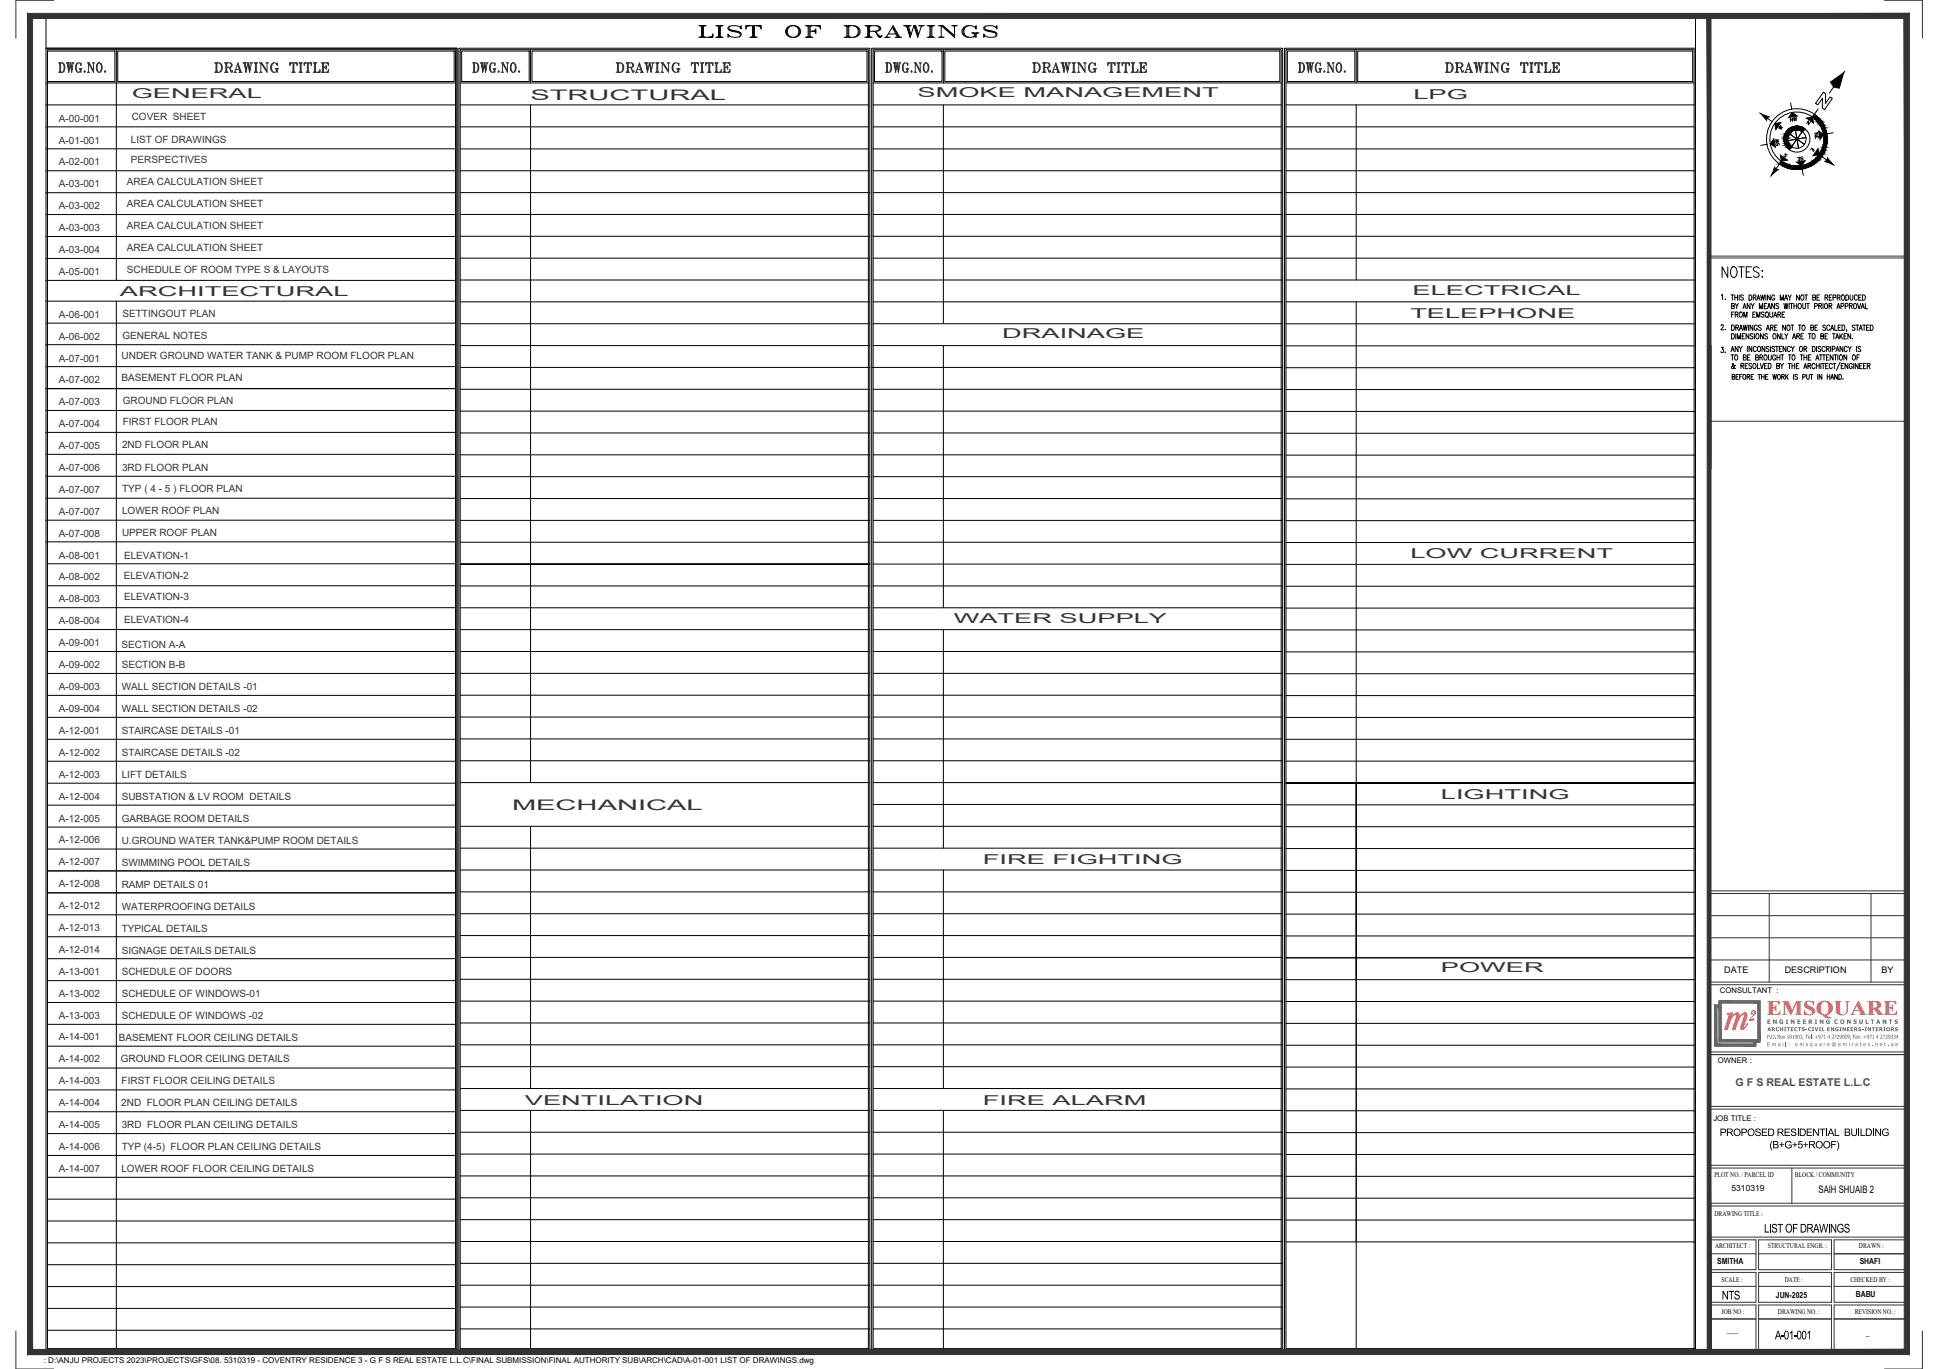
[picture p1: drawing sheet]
<svg xmlns="http://www.w3.org/2000/svg" width="841mm" height="594mm" viewBox="0 0 841 594" stroke-linecap="round" stroke-linejoin="round" font-family="sans-serif">
<defs><g id="words">
<text font-size="16.4" fill="#d8282b" x="748" y="447.1">m</text>
<text font-size="9" fill="#d8282b" x="766.6" y="440.3">EMSQUARE</text>
<text font-size="8.8" x="302.3" y="17.3">LIST OF DRAWINGS</text>
<text font-size="8.4" x="746.5" y="121.7">NOTES:</text>
<g font-size="7.5" fill="#333">
<text x="24.7" y="32.5">DWG.NO.</text>
<text x="92.4" y="32.5">DRAWING TITLE</text>
<text x="204.3" y="32.5">DWG.NO.</text>
<text x="266.3" y="32.5">DRAWING TITLE</text>
<text x="383.5" y="32.5">DWG.NO.</text>
<text x="447.3" y="32.5">DRAWING TITLE</text>
<text x="562.7" y="32.5">DWG.NO.</text>
<text x="626.5" y="32.5">DRAWING TITLE</text>
</g>
<text font-size="6.8" fill="#d8282b" x="758.7" y="443.1">2</text>
<g font-size="6.3" fill="#333">
<text x="230.2" y="43.3">STRUCTURAL</text>
<text x="222.2" y="351.4">MECHANICAL</text>
</g>
<g font-size="5.9" fill="#333">
<text x="57.2" y="42.6">GENERAL</text>
<text x="398.2" y="42.3">SMOKE MANAGEMENT</text>
<text x="613.4" y="43.1">LPG</text>
<text x="52.1" y="128.5">ARCHITECTURAL</text>
<text x="613" y="128.2">ELECTRICAL</text>
<text x="612" y="137.9">TELEPHONE</text>
<text x="434.9" y="146.7">DRAINAGE</text>
<text x="612" y="242.3">LOW CURRENT</text>
<text x="413.9" y="270.5">WATER SUPPLY</text>
<text x="625.3" y="346.9">LIGHTING</text>
<text x="426.5" y="375.1">FIRE FIGHTING</text>
<text x="625.3" y="422">POWER</text>
<text x="227.8" y="479.4">VENTILATION</text>
<text x="426.5" y="479.4">FIRE ALARM</text>
</g>
<g font-size="5.3">
<text x="745.8" y="144.3">2.</text>
<text x="745.8" y="154.2">3.</text>
<text x="765.5" y="534.9">LIST OF DRAWINGS</text>
<text x="747.2" y="563.9">NTS</text>
<text x="770.3" y="581.2">A-01-001</text>
</g>
<g font-size="4.9">
<text x="776.1" y="54">NW</text>
<text x="773.3" y="64.6" transform="rotate(-90 773.3 64.6)">SW</text>
<text x="790.6" y="61.4" transform="rotate(-90 790.6 61.4)">NE</text>
<text x="779.3" y="70.9">SE</text>
<text x="750" y="131.2" transform="rotate(-90 750 131.2)">1.</text>
</g>
<text font-size="4.6" fill="#4d4d4d" x="753.2" y="471.1">G F S REAL ESTATE L.L.C</text>
<g font-size="4.5">
<text x="746.3" y="492.9">PROPOSED RESIDENTIAL BUILDING</text>
<text x="767.9" y="498.3">(B+G+5+ROOF)</text>
<text x="789.2" y="517.7">SAIH SHUAIB 2</text>
</g>
<g font-size="4.4">
<text x="770.8" y="57.1">W</text>
<text x="773.3" y="69.5">S</text>
<text x="784.9" y="67">E</text>
</g>
<g font-size="4.3" fill="#333">
<text x="25.6" y="52.8">A-00-001</text>
<text x="57.2" y="51.9">COVER SHEET</text>
<text x="25.6" y="62.3">A-01-001</text>
<text x="56.8" y="62.2">LIST OF DRAWINGS</text>
<text x="25.6" y="71.8">A-02-001</text>
<text x="56.8" y="70.8">PERSPECTIVES</text>
<text x="25.6" y="81.3">A-03-001</text>
<text x="55.1" y="80.4">AREA CALCULATION SHEET</text>
<text x="55.1" y="90">AREA CALCULATION SHEET</text>
<text x="25.6" y="90.9">A-03-002</text>
<text x="25.6" y="100.4">A-03-003</text>
<text x="55.1" y="99.5">AREA CALCULATION SHEET</text>
<text x="25.6" y="109.9">A-03-004</text>
<text x="55.1" y="109">AREA CALCULATION SHEET</text>
<text x="25.6" y="119.4">A-05-001</text>
<text x="55.1" y="118.5">SCHEDULE OF ROOM TYPE S &amp; LAYOUTS</text>
<text x="25.6" y="137.9">A-06-001</text>
<text x="53.2" y="137.6">SETTINGOUT PLAN</text>
<text x="25.6" y="147.5">A-06-002</text>
<text x="53.2" y="147.1">GENERAL NOTES</text>
<text x="52.8" y="155.9">UNDER GROUND WATER TANK &amp; PUMP ROOM FLOOR PLAN</text>
<text x="25.6" y="157">A-07-001</text>
<text x="25.6" y="166.3">A-07-002</text>
<text x="52.8" y="165.4">BASEMENT FLOOR PLAN</text>
<text x="25.6" y="175.9">A-07-003</text>
<text x="53.2" y="175.3">GROUND FLOOR PLAN</text>
<text x="25.6" y="185.4">A-07-004</text>
<text x="53.2" y="184.5">FIRST FLOOR PLAN</text>
<text x="25.6" y="194.9">A-07-005</text>
<text x="53" y="194.4">2ND FLOOR PLAN</text>
<text x="25.6" y="204.4">A-07-006</text>
<text x="53" y="204.2">3RD FLOOR PLAN</text>
<text x="25.6" y="213.9">A-07-007</text>
<text x="53" y="213.7">TYP ( 4 - 5 ) FLOOR PLAN</text>
<text x="25.6" y="223.4">A-07-007</text>
<text x="53" y="223.2">LOWER ROOF PLAN</text>
<text x="25.6" y="233">A-07-008</text>
<text x="53" y="232.8">UPPER ROOF PLAN</text>
<text x="25.6" y="242.4">A-08-001</text>
<text x="53.8" y="242.7">ELEVATION-1</text>
<text x="25.6" y="251.9">A-08-002</text>
<text x="53.7" y="251.4">ELEVATION-2</text>
<text x="25.6" y="261.4">A-08-003</text>
<text x="53.8" y="260.6">ELEVATION-3</text>
<text x="25.6" y="270.9">A-08-004</text>
<text x="53.8" y="270.5">ELEVATION-4</text>
<text x="25.6" y="280.5">A-09-001</text>
<text x="52.8" y="281.2">SECTION A-A</text>
<text x="25.6" y="290">A-09-002</text>
<text x="52.8" y="290.1">SECTION B-B</text>
<text x="25.6" y="299.5">A-09-003</text>
<text x="52.8" y="299.6">WALL SECTION DETAILS -01</text>
<text x="25.6" y="309">A-09-004</text>
<text x="52.8" y="309.1">WALL SECTION DETAILS -02</text>
<text x="25.6" y="318.4">A-12-001</text>
<text x="52.8" y="318.6">STAIRCASE DETAILS -01</text>
<text x="25.6" y="327.9">A-12-002</text>
<text x="52.8" y="328.1">STAIRCASE DETAILS -02</text>
<text x="25.6" y="337.5">A-12-003</text>
<text x="52.8" y="337.6">LIFT DETAILS</text>
<text x="25.6" y="347">A-12-004</text>
<text x="52.8" y="347.1">SUBSTATION &amp; LV ROOM DETAILS</text>
<text x="25.6" y="356.5">A-12-005</text>
<text x="52.8" y="356.6">GARBAGE ROOM DETAILS</text>
<text x="25.6" y="366">A-12-006</text>
<text x="52.8" y="366.2">U.GROUND WATER TANK&amp;PUMP ROOM DETAILS</text>
<text x="25.6" y="375.6">A-12-007</text>
<text x="52.8" y="375.7">SWIMMING POOL DETAILS</text>
<text x="25.6" y="385.1">A-12-008</text>
<text x="52.8" y="385.2">RAMP DETAILS 01</text>
<text x="25.6" y="394.6">A-12-012</text>
<text x="52.8" y="394.7">WATERPROOFING DETAILS</text>
<text x="25.6" y="404.1">A-12-013</text>
<text x="52.8" y="404.3">TYPICAL DETAILS</text>
<text x="25.6" y="413.7">A-12-014</text>
<text x="52.8" y="413.8">SIGNAGE DETAILS DETAILS</text>
<text x="25.6" y="423.2">A-13-001</text>
<text x="52.8" y="423.3">SCHEDULE OF DOORS</text>
<text x="25.6" y="432.7">A-13-002</text>
<text x="52.8" y="432.8">SCHEDULE OF WINDOWS-01</text>
<text x="25.6" y="442.1">A-13-003</text>
<text x="52.8" y="442.3">SCHEDULE OF WINDOWS -02</text>
<text x="25.6" y="451.5">A-14-001</text>
<text x="51.5" y="451.6">BASEMENT FLOOR CEILING DETAILS</text>
<text x="25.6" y="460.9">A-14-002</text>
<text x="52.5" y="461.1">GROUND FLOOR CEILING DETAILS</text>
<text x="25.6" y="470.4">A-14-003</text>
<text x="52.8" y="470.5">FIRST FLOOR CEILING DETAILS</text>
<text x="25.6" y="479.9">A-14-004</text>
<text x="52.6" y="480.1">2ND FLOOR PLAN CEILING DETAILS</text>
<text x="25.6" y="489.4">A-14-005</text>
<text x="52.8" y="489.6">3RD FLOOR PLAN CEILING DETAILS</text>
<text x="25.6" y="498.9">A-14-006</text>
<text x="52.8" y="499">TYP (4-5) FLOOR PLAN CEILING DETAILS</text>
<text x="25.6" y="508.4">A-14-007</text>
<text x="52.7" y="508.5">LOWER ROOF FLOOR CEILING DETAILS</text>
</g>
<g font-size="3.9">
<text x="748.3" y="422.3">DATE</text>
<text x="774.5" y="422.3">DESCRIPTION</text>
<text x="816.6" y="422.3">BY</text>
</g>
<text font-size="3.7" x="751.4" y="516.9">5310319</text>
<g font-size="3.6">
<text x="745.2" y="548.5">SMITHA</text>
<text x="807" y="548.4">SHAFI</text>
<text x="770.7" y="563.2">JUN-2025</text>
<text x="805.3" y="562.9">BABU</text>
<text x="749.4" y="578.4">___</text>
</g>
<text font-size="3.5" x="19" y="591.3">: D:\ANJU PROJECTS 2023\PROJECTS\GFS\08. 5310319 - COVENTRY RESIDENCE 3 - G F S REAL ESTATE L.L.C\FINAL SUBMISSION\FINAL AUTHORITY SUB\ARCH\CAD\A-01-001 LIST OF DRAWINGS.dwg</text>
<g font-size="3.4">
<text x="746.3" y="431">CONSULTANT :</text>
<text x="745.5" y="461.4">OWNER :</text>
<text x="743.6" y="486.3">JOB TITLE :</text>
</g>
<g font-size="3.1">
<text x="744" y="510.6">PLOT NO. / PARCEL ID</text>
<text x="779" y="510.6">BLOCK / COMMUNITY</text>
<text x="744" y="527.7">DRAWING TITLE :</text>
<text x="744.2" y="541.8">ARCHITECT :</text>
<text x="767.2" y="541.8">STRUCTURAL ENGR. :</text>
<text x="806.7" y="541.8">DRAWN :</text>
<text x="747.1" y="556.4">SCALE :</text>
<text x="774.6" y="556.4">DATE :</text>
<text x="803" y="556.4">CHECKED BY :</text>
<text x="747" y="570.3">JOB NO :</text>
<text x="771.6" y="570.3">DRAWING NO. :</text>
<text x="804.9" y="570.3">REVISION NO. :</text>
<text x="809.7" y="580.7">--</text>
</g>
<text font-size="2.6" fill="#676662" x="766.8" y="444.3">E N G I N E E R I N G C O N S U L T A N T S</text>
<g font-size="2.3" fill="#676662">
<text x="767" y="447.5">ARCHITECTS-CIVIL ENGINEERS-INTERIORS</text>
<text x="766.8" y="454">Email: emsquare@emirates.net.ae</text>
<text x="767" y="450.7">.4l309</text>
</g>
</g></defs>
<!-- layer: LINE -->
<g fill="none" stroke="#000" stroke-width=".43">
<path d="M20 7.5v13.4h178.3v564.9M735.8 7.5v13.4M20 20.9h178.3v564.9h-178.3zM20 36h177.7M50.5 21.6v14.4M199.1 20.9h178.4v564.9h-178.4zM199.7 36h177.1M230.2 21.6v14.4M378.3 20.9h178.3v564.9h-178.3zM378.9 36h177.1M409.4 21.6v14.4M557.4 20.9h178.4v564.9h-178.4z"/>
<path d="M558.1 36h177.1M588.5 21.6v14.4M20 45.5h177.7M199.7 45.5h177.1M378.9 45.5h177.1M558.1 45.5h177.1M20 130.7h177.7M20 121.7h177.7M558.1 121.5h177.7M558.1 131h177.7M378.9 140.5h177.7M378.9 150h177.7"/>
<path d="M558.1 140.5h177.1M558.1 235.4h177.7M558.1 244.9h177.7M378.9 263.8h177.7M378.9 273.2h177.7M199.7 339.6h177.8M558.1 339.8h177.7M199.7 358.6h177.8M558.1 349.3h177.7M378.9 368.1h177.7M378.9 377.5h177.7M558.1 415.6h177.7"/>
<path d="M558.1 425.1h177.7M199.7 472.4h177.8M378.9 472.4h177.7M199.7 481.9h177.8M378.9 481.9h177.7"/>
</g>
<!-- layer: TEXT -->
<g fill="none" stroke="#000" stroke-width=".43">
<path d="M50.5 36v85.7M20 55h177.7M199.7 55h177.1M230.2 45.5v294.1M378.9 55h177.1M409.4 45.5v95M558.1 55h177.1M588.5 45.5v76M20 64.6h177.7M20 74.1h177.7M199.7 74.1h177.8M199.7 64.6h177.1"/>
<path d="M378.9 74.1h177.7M378.9 64.6h177.1M558.1 74.1h177.7M558.1 64.6h177.1M20 83.6h177.7M20 93.1h177.7M199.7 83.6h177.8M199.7 93.1h177.8M378.9 83.6h177.7M378.9 93.1h177.7M558.1 83.6h177.7M558.1 93.1h177.7"/>
<path d="M20 102.6h177.7M20 112.2h177.7M199.7 102.5h177.8M199.7 112h177.8M378.9 102.5h177.7M378.9 112h177.7M558.1 102.5h177.7M558.1 112h177.7M50.5 130.7v454.5M199.7 121.5h177.8M199.7 131h177.8M378.9 121.5h177.7"/>
<path d="M378.9 131h177.7M588.5 131v454.2M20 149.6h177.7M20 159.1h177.7M20 140.2h177.7M199.7 140.5h177.8M199.7 150h177.8M199.7 159.4h177.8M378.3 159.4h178.3M409.4 150v113.8M558.1 150.1h177.1M558.1 159.6h177.7"/>
<path d="M20 168.6h177.7M20 178.1h177.7M199.7 168.9h177.8M199.7 178.4h177.8M378.9 168.9h177.7M378.9 178.4h177.7M558.1 169.1h177.7M558.1 178.5h177.7M20 187.6h177.7M20 197.2h177.7M199.7 187.9h177.8M199.7 197.4h177.8"/>
<path d="M378.9 187.9h177.7M378.9 197.4h177.7M558.1 188h177.7M558.1 197.5h177.7M20 206.7h177.7M20 216.2h177.7M199.7 216.3h177.8M199.7 206.9h177.8M378.9 216.3h177.7M378.9 206.9h177.7M558.1 207h177.7M558.1 216.5h177.7"/>
<path d="M20 225.7h177.7M20 235.1h177.7M199.7 225.8h177.8M199.7 235.3h177.8M378.9 225.8h177.7M378.9 235.3h177.7M558.1 225.9h177.7M20.6 244.7h177.1M20.6 254.2h177.1M199.7 254.3h177.8M377.5 244.8h-177.8h177.8M378.9 254.3h177.7"/>
<path d="M378.9 244.8h177.7M558.1 254.4h177.7M20.6 263.7h177.1M20.6 273.2h177.1M199.7 263.8h177.8M199.7 273.2h177.8M409.4 273.2v94.9M558.1 263.9h177.7M558.1 273.4h177.7M20.6 282.7h177.1M20.6 292.2h177.1M199.7 282.7h177.8"/>
<path d="M199.7 292.2h177.8M378.9 282.7h177.7M378.9 292.2h177.7M558.1 282.9h177.7M558.1 292.4h177.7M20.6 301.8h177.1M20.6 311.3h177.1M199.7 301.7h177.8M199.7 311.2h177.8M378.9 301.7h177.7M378.9 311.2h177.7M558.1 311.3h177.7"/>
<path d="M558.1 301.9h177.7M20.6 320.8h177.1M20.6 330.3h177.1M20.6 339.9h177.1M199.7 320.6h177.8M199.7 330.1h177.8M378.9 320.6h177.7M378.9 330.1h177.7M378.9 339.6h177.7M558.1 320.8h177.7M558.1 330.3h177.7M735.8 339.8h-177.7h177.7"/>
<path d="M20.6 349.4h177.1M20.6 358.9h177.1M230.2 358.6v113.8M378.9 358.6h177.7M378.9 349.1h177.7M558.1 358.7h177.7M20.6 377.9h177.1v9.5h-177.1zM20.6 368.4h177.1M20.6 377.9h177.1M199.7 368.1h177.8M199.7 377.5h177.8M409.4 377.5v94.9"/>
<path d="M558.1 368.2h177.7M558.1 377.7h177.7M20.6 387.4h177.1M20.6 397h177.1M199.7 396.5h177.8M199.7 387h177.8M378.9 396.5h177.7M378.9 387h177.7M558.1 387.2h177.7M558.1 396.7h177.7M20.6 406.5h177.1M20.6 416h177.1"/>
<path d="M199.7 406h177.8M199.7 415.5h177.8M378.9 406h177.7M378.9 415.5h177.7M558.1 406.2h177.7M558.1 415.6h177.7M20.6 425.5h177.1M20.6 435h177.1M199.7 425h177.8M199.7 434.4h177.8M378.9 425h177.7M378.9 434.4h177.7"/>
<path d="M558.1 434.6h177.7M20.6 444.5h177.1M20.6 454h177.1M199.7 443.9h177.8M199.7 453.4h177.8M378.9 443.9h177.7M378.9 453.4h177.7M558.1 444.1h177.7M558.1 453.6h177.7M20.6 463.5h177.1M20.6 473h177.1M199.7 462.9h177.8"/>
<path d="M378.9 462.9h177.7M558.1 463.1h177.7M558.1 472.5h177.7M20.6 482.4h177.1M20.6 491.9h177.1M199.7 491.3h177.8M230.2 481.9v103.3M378.9 491.3h177.7M409.4 481.9v103.3M558.1 482h177.7M558.1 491.5h177.7M20.6 501.4h177.1"/>
<path d="M20.6 510.9h177.1M199.7 500.8h177.8M199.7 510.3h177.8M199.7 519.8h177.8M378.9 500.8h177.7M378.9 510.3h177.7M378.9 519.8h177.7M558.1 501h177.7M558.1 510.5h177.7M558.1 520h177.7M20.6 520.4h177.1M20.6 539.3h177.1"/>
<path d="M20.6 529.9h177.1M199.7 529.3h177.8M199.7 538.7h177.8M378.9 529.3h177.7M378.9 538.7h177.7M558.1 538.9h177.7M558.1 529.4h177.7M20.6 558.3h177.1M20.6 548.8h177.1M199.7 548.2h177.8M199.7 557.7h177.8M378.9 548.2h177.7"/>
<path d="M378.9 557.7h177.7M20.6 567.8h177.1M20.6 577.3h177.1M199.7 567.2h177.8M199.7 576.7h177.8M378.9 567.2h177.7M378.9 576.7h177.7"/>
</g>
<!-- layer: HAT -->
<path d="M20.6 22.2h29.3v13.2h-29.3zM20.6 21.6h177.1v563.6h-177.1zM51.1 22.2h146v13.2h-146zM199.7 21.6h177.1v563.6h-177.1zM200.3 22.2h29.3v13.2h-29.3zM230.9 22.2h145.3v13.2h-145.3zM378.9 21.6h177.1v563.6h-177.1zM379.5 22.2h29.3v13.2h-29.3zM410 22.2h145.4v13.2h-145.4zM558.1 21.6h177.1v563.6h-177.1zM558.7 22.2h29.3v13.2h-29.3zM589.2 22.2h145.4v13.2h-145.4z" fill="none" stroke="#000" stroke-width=".43"/>
<!-- layer: TITLE SHEET-1|TEXT -->
<g fill="none" stroke="#000" stroke-width=".43">
<path d="M751.2 128h1.2M751.4 132.8l1.1-.2v-.7l-1.1-.2v2.3l1.1-.3 .2-.5-.5-.4M751.4 136.5h.7M751.8 128v2.3M752.5 135.4h-1.1v2.3M752.8 128v2.3M752.8 129.1h1.2M753 136.5l1-.1v-.9l-1-.1v2.3M753 131.7l.7 1.1v1.2M753.6 136.5l.6 1.2M754 128v2.3M754.4 131.7l-.7 1.1"/>
<path d="M754.7 128v2.3M755.1 135.5l.2-.1a1.17 1.17 0 0 1 .9 1.1 1.17 1.17 0 0 1-.9 1.2 1.58 1.58 0 0 1-.2-2.2zM756.4 134l.7-2.3 .7 2.3M756.6 128.3l-.5-.3-.8 .3 .2 .5 .9 .5a.63 .63 0 0 1-.1 1 .63 .63 0 0 1-1-.4M756.7 133.2h.8M756.7 137.7v-2.3l.8 2.3 .6-2.3v2.3M759 128a1.15 1.15 0 0 1 1.2 1.1 1.15 1.15 0 0 1-1.2 1.2zM759.4 131.7v2.3l-1.2-2.3v2.3M759.9 131.7l.7 1.1v1.2M760.7 136.5h.7M760.8 129.1l1.1-.1v-.9l-1.1-.1v2.3M761.3 131.7l-.7 1.1"/>
<path d="M761.4 129.1l.7 1.2M761.8 135.4h-1.1v2.3h1.1M762.3 137.7v-2.3l.7 2.3 .7-2.3v2.3M762.4 130.3l.7-2.3 .7 2.3M762.7 129.5h.8M763.5 134v-2.3l.7 2.3 .7-2.3v2.3M764.1 128l.4 2.3 .4-2.3 .5 2.3 .4-2.3M765.5 135.7l-.4-.3-.8 .3 .2 .5 .9 .5a.64 .64 0 0 1-.1 1 .64 .64 0 0 1-1-.4M765.6 132.8h.7M766.3 128v2.3M766.4 135.5l.2-.1a1.17 1.17 0 0 1 .9 1.1 1.17 1.17 0 0 1-.9 1.2 1.58 1.58 0 0 1-.2-2.2zM766.8 131.7h-1.2v2.3h1.2"/>
<path d="M766.9 137.2l.5 .7M767 134l.7-2.3 .7 2.3M767.3 133.2h.8M768 135.4v1.6l.6 .7 .6-.4 .1-1.9M768.2 128v2.3l-1.2-2.3v2.3M769.7 137.7l.7-2.3 .7 2.3M770 136.9h.8M770.1 131.7v2.3l-1.3-2.3v2.3M770.2 128.5a.67 .67 0 0 0-.9-.5 .67 .67 0 0 0-.5 .8v.6a.69 .69 0 0 0 .7 .9 .69 .69 0 0 0 .7-.9h-.5M771.6 136.5l1-.1v-.9l-1-.1v2.3M771.9 132l-.4-.3-.8 .3 .1 .6 1.1 .7-.4 .7-.8-.3M772.1 136.5l.6 1.2"/>
<path d="M772.6 130.3v-2.3l.7 2.3 .7-2.3v2.3M773.4 136.5h.7M774.1 131.7l.5 2.3 .4-2.3 .4 2.3 .5-2.3M774.4 130.3l.7-2.3 .7 2.3M774.5 135.4h-1.1v2.3h1.1M774.7 129.5h.8M776 128l.7 1.1v1.2M776.4 131.7v2.3M776.8 131.7h1.3M777.4 128l-.7 1.1M777.4 131.7v2.3M778.5 132.8h1.2"/>
<path d="M778.5 131.7v2.3M779.7 131.7v2.3M780.7 131.8l.2-.1a1.11 1.11 0 0 1 .9 1.2 1.11 1.11 0 0 1-1.1 1l-.4-.8zM780.9 128v2.3l-1.3-2.3v2.3M781.8 128.1l.2-.1a1.17 1.17 0 0 1 .9 1.1 1.17 1.17 0 0 1-.9 1.2 1.58 1.58 0 0 1-.2-2.2zM782.3 131.7v1.6l.6 .7 .5-.3 .1-2M783.2 128h1.2M783.8 128v2.3M784 131.7h1.2M784.6 131.7v2.3M786.7 129.1l1-.1v-.9l-1-.1v2.3l1.1-.2 .1-.6-.4-.4M787.5 132.9l1-.1 .1-.9-1.1-.2v2.3"/>
<path d="M788.5 129.1h.7M789.3 132.8l1-.2 .1-.7-1.1-.2v2.3M789.6 128h-1.1v2.3h1.1M789.9 132.8l.6 1.2M791.1 131.7v2.3M792 129.1l1-.1v-.9l-1-.1v2.3M792.1 131.8l.2-.1a1.11 1.11 0 0 1 .9 1.1 1.11 1.11 0 0 1-1.1 1.1l-.4-.8zM792.6 129.1l.6 1.2M793.7 132.8l1.2-.2v-.7l-1.2-.2v2.3M793.8 129.1h.7M794.3 132.8l.7 1.2M795 128h-1.2v2.3h1.2"/>
<path d="M795.5 129.2l1-.1v-1l-1-.1v2.3M797.1 134l.7-2.3 .7 2.3M797.3 129.1l1.1-.1v-.9l-1.1-.1v2.3M797.4 133.2h.9M797.9 129.1l.6 1.2M798.9 132.9l1.1-.1 .1-.9-1.2-.2v2.3M799.4 128.1l.2-.1a1.18 1.18 0 0 1 .9 1.1 1.18 1.18 0 0 1-.9 1.2 1.53 1.53 0 0 1-.2-2.2zM800.8 132.9l1-.1 .1-.9-1.1-.2v2.3M801 128a1.15 1.15 0 0 1 1.3 1.1 1.15 1.15 0 0 1-1.3 1.2zM802.6 132.8l1-.2 .1-.7-1.1-.2v2.3M802.9 128v1.6l.5 .7 .6-.4 .1-1.9M803.2 132.8l.6 1.2"/>
<path d="M804.7 131.8l.2-.1a1.11 1.11 0 0 1 .9 1.2 1.11 1.11 0 0 1-1.1 1l-.3-.8zM806 128.5a.67 .67 0 0 0-.8-.5 .67 .67 0 0 0-.5 .8v.6a.68 .68 0 0 0 .5 .9 .68 .68 0 0 0 .8-.6M806.1 131.7l.7 2.3 .7-2.3M806.6 129.1h.7M807.7 134l.6-2.3 .8 2.3M807.7 128h-1.1v2.3h1.1M807.9 133.2h.9M808.3 128a1.15 1.15 0 0 1 1.2 1.1 1.15 1.15 0 0 1-1.2 1.2zM809.5 131.7v2.3h1M751.2 152.6l.7-2.3 .6 2.3M751.2 154h1.2M751.4 144.8a1.15 1.15 0 0 1 1.3 1.1 1.15 1.15 0 0 1-1.3 1.2z"/>
<path d="M751.4 141.1a1.15 1.15 0 0 1 1.3 1.1 1.15 1.15 0 0 1-1.3 1.2zM751.4 151.8h.9M751.8 154v2.3M753.1 158.7l-.2-.2a1.27 1.27 0 0 1-1.4 1.4l-.1-.8 .9-.8-.3-.6-.2 .3 .2 .9 .7 1 .4-.1M753.1 154.1l.2-.1a1.11 1.11 0 0 1 .9 1.2 1.11 1.11 0 0 1-1.1 1l-.3-.8zM753.3 142.2l1-.2v-.8l-1-.1v2.3M753.3 144.8v2.3M753.9 142.2l.6 1.2M753.9 147.1v-2.3l.8 2.3 .6-2.3v2.3M754.2 150.3v2.3l-1.2-2.3v2.3M754.7 150.3l.6 1.1v1.2M754.8 143.4l.7-2.3 .7 2.3"/>
<path d="M755.1 142.6h.9M755.5 158.8l1.1-.1v-.9l-1.1-.1v2.3M756.1 145.9h.6M756.1 150.3l-.8 1.1M756.1 158.8l.6 1.2M756.5 141.1l.4 2.3 .5-2.3 .4 2.3 .4-2.3M756.6 155.1l1-.1v-.9l-1-.1v2.3l1-.1 .2-.7-.4-.4M757.2 144.8h-1.1v2.3h1.1M757.4 158.8h.6M758.3 150.3v2.3M758.4 155.1h.7M758.5 157.7h-1.1v2.3h1.1"/>
<path d="M758.7 141.1v2.3M758.9 144.8v2.3l-1.2-2.3v2.3M759.5 154h-1.1v2.3h1.1M760.1 158l-.4-.3-.8 .3 .2 .6 .9 .4a.61 .61 0 0 1-.2 1 .61 .61 0 0 1-.9-.3M760.2 150.3v2.3l-1.2-2.3v2.3M760.7 141.1v2.3l-1.3-2.3v2.3M760.8 145.1l-.5-.3-.8 .3 .2 .5 .9 .5a.63 .63 0 0 1-.2 1 .63 .63 0 0 1-.9-.4M761 157.8l.2-.1a1.17 1.17 0 0 1 .9 1.1 1.17 1.17 0 0 1-.9 1.2 1.58 1.58 0 0 1-.2-2.2zM761.4 144.8v2.3M761.9 155.1l1-.1v-.9l-1-.1v2.3l1-.1 .2-.7-.4-.4M762.2 150.8a.68 .68 0 0 0-.9-.5 .68 .68 0 0 0-.5 .9v.5a.68 .68 0 0 0 .5 .9 .68 .68 0 0 0 .9-.6M762.3 144.9l.2-.1a1.18 1.18 0 0 1 .9 1.1 1.18 1.18 0 0 1-.9 1.2 1.49 1.49 0 0 1-.2-2.2z"/>
<path d="M762.6 141.6a.68 .68 0 0 0-.9-.5 .68 .68 0 0 0-.4 .9v.5a.68 .68 0 0 0 .6 .9 .68 .68 0 0 0 .7-.9h-.4M762.7 157.7v2.3h1M763 150.4l.2-.1a1.17 1.17 0 0 1 .9 1.1 1.17 1.17 0 0 1-.9 1.2 1.54 1.54 0 0 1-.2-2.2zM763.7 155.1l1-.1v-.9l-1-.1v2.3M763.9 157.7l.7 2.3 .7-2.3M764.3 141.4l-.4-.3-.8 .3 .2 .6 1 .7-.4 .7-.8-.3M764.3 155.1l.6 1.2M765.2 144.8v2.3l-1.2-2.3v2.3M765.7 158.8h.7M765.8 154.1l.2-.1a1.11 1.11 0 0 1 .9 1.2 1.11 1.11 0 0 1-1.1 1l-.3-.8zM765.9 150.3v2.3l-1.2-2.3v2.3M766.5 143.4l.7-2.3 .7 2.3"/>
<path d="M766.8 142.6h.8M766.9 157.7h-1.2v2.3h1.2M767 145.1l-.4-.3-.8 .3 .2 .5 .9 .5a.63 .63 0 0 1-.2 1 .63 .63 0 0 1-.9-.4M767.4 157.7a1.15 1.15 0 0 1 1.2 1.1 1.15 1.15 0 0 1-1.2 1.2zM767.4 154v1.6l.6 .7 .6-.3 .1-2M767.7 150.6l-.4-.3-.8 .3 .1 .6 .9 .4a.63 .63 0 0 1-.1 1 .63 .63 0 0 1-.9-.4M768.3 142.2l1.1-.2v-.8l-1.1-.1v2.3M768.3 150.3v2.3M768.9 142.2l.6 1.2M769.7 144.9l.2-.1a1.18 1.18 0 0 1 .9 1.1 1.18 1.18 0 0 1-.9 1.2 1.53 1.53 0 0 1-.2-2.2zM770.2 150.6l-.5-.3-.8 .3 .2 .6 .9 .4a.63 .63 0 0 1-.2 1 .63 .63 0 0 1-.9-.4M770.2 142.2h.6"/>
<path d="M770.5 150.3h1.2M770.6 154.5a.68 .68 0 0 0-.9-.5 .68 .68 0 0 0-.4 .9v.5a.68 .68 0 0 0 .6 .9 .68 .68 0 0 0 .7-.9h-.4M771 158.8l1.1-.1v-.9l-1.1-.1v2.3l1.1-.2 .1-.6-.4-.4M771.1 150.3v2.3M771.2 155.1h1.2M771.2 154v2.3M771.3 141.1h-1.1v2.3h1.1M772.1 151.4h.7M772.4 154v2.3M772.6 144.8v2.3l-1.3-2.3v2.3M772.6 157.7l.7 1.1v1.2M772.8 154h1.3"/>
<path d="M773.3 144.8v2.3h1M773.3 150.3h-1.2v2.3h1.2M773.5 154v2.3M774 157.7l-.7 1.1M774.5 144.8l.7 1.1v1.2M774.9 141.1v2.3l-1.3-2.3v2.3M775 150.3v2.3l-1.2-2.3v2.3M775.8 141.2l.2-.1a1.11 1.11 0 0 1 .9 1.1 1.11 1.11 0 0 1-1.1 1.1l-.4-.8zM775.9 144.8l-.7 1.1M776 157.7h1.2M776.1 154h1.2M776.6 157.7v2.3"/>
<path d="M776.7 154v2.3M776.9 150.8a.68 .68 0 0 0-.8-.5 .68 .68 0 0 0-.5 .9v.5a.68 .68 0 0 0 .5 .9 .68 .68 0 0 0 .8-.6M777.2 141.1h1.2M777.3 150.3l.7 1.1v1.2M777.6 158.8h1.2M777.6 157.7v2.3M777.8 141.1v2.3M777.9 147.1l.7-2.3 .7 2.3M778 154.1l.2-.1a1.11 1.11 0 0 1 .9 1.2 1.11 1.11 0 0 1-1.1 1l-.4-.8zM778.2 146.3h.8M778.7 150.3l-.7 1.1M778.8 157.7v2.3"/>
<path d="M779.6 158.8h.6M779.7 145.9l1.1-.1v-.9l-1.1-.1v2.3M780.3 145.9l.7 1.2M780.4 141.1h1.2M780.7 157.7h-1.1v2.3h1.1M781 141.1v2.3M781.2 150.4l.2-.1a1.18 1.18 0 0 1 .8 1.1 1.18 1.18 0 0 1-.8 1.2 1.54 1.54 0 0 1-.2-2.2zM781.2 154h1.2M781.5 145.9h.7M781.8 154v2.3M782.1 141.4l.4-.3a1.11 1.11 0 0 1 .9 1.1 1.11 1.11 0 0 1-1.1 1.1l-.3-.8zM782.7 144.8h-1.2v2.3h1.2"/>
<path d="M782.8 160l.6-2.3 .8 2.3M782.9 151.4l1-.1 .1-.8-1.1-.2v2.3M782.9 155.1h1.2M782.9 154v2.3M783 159.2h.9M783.4 151.4l.7 1.2M784.1 154v2.3M784.6 158.8l1.1-.1v-.9l-1.1-.1v2.3M784.8 144.8h1.2M784.8 155.1h.7M785.2 158.8l.6 1.2M785.4 144.8v2.3"/>
<path d="M785.8 142.2l1-.2v-.8l-1-.1v2.3l1.1-.3 .1-.5-.4-.4M785.9 154h-1.1v2.3h1.1M786.5 150.3a1.15 1.15 0 0 1 1.3 1.1 1.15 1.15 0 0 1-1.3 1.2zM786.7 144.9l.1-.1a1.17 1.17 0 0 1 1 1.1 1.17 1.17 0 0 1-1 1.2 1.58 1.58 0 0 1-.1-2.2zM787.6 158.3a.67 .67 0 0 0-.8-.6 .67 .67 0 0 0-.5 .9v.5a.68 .68 0 0 0 .5 .9 .68 .68 0 0 0 .8-.6M787.6 142.2h.7M788 156.3l.7-2.3 .7 2.3M788.2 158.8h1.3M788.2 157.7v2.3M788.2 155.5h.9M788.3 150.3v2.3M788.8 141.1h-1.2v2.3h1.2"/>
<path d="M789.5 157.7v2.3M789.5 154h1.3M790.2 145.9l1-.1v-.9l-1-.1v2.3l1.1-.2 .1-.6-.5-.4M790.2 150.6l-.5-.3-.7 .3 .1 .6 .9 .4a.61 .61 0 0 1-.1 1 .61 .61 0 0 1-.9-.4M790.2 154v2.3M790.2 157.7v2.3M790.6 157.7h1.2M790.9 154h1.3M791.2 157.7v2.3M791.5 154v2.3M792 150.8a.68 .68 0 0 0-.8-.5 .68 .68 0 0 0-.5 .9v.5a.68 .68 0 0 0 .5 .9 .68 .68 0 0 0 .8-.6M792 145.9h.7"/>
<path d="M792.3 141.4l-.5-.3-.8 .3 .2 .6 1.1 .7-.5 .7-.8-.3M792.3 158.8h.6M792.6 151.4l1.1-.1v-.8l-1.1-.2v2.3M792.6 155.1h.7M793.1 144.8h-1.1v2.3h1.1M793.2 151.4l.6 1.2M793.4 157.7h-1.1v2.3h1.1M793.7 154h-1.1v2.3h1.1M794.1 141.6a.68 .68 0 0 0-.9-.5 .68 .68 0 0 0-.4 .9v.5a.67 .67 0 0 0 .5 .8 .67 .67 0 0 0 .8-.5M794.4 143.4l.7-2.3 .7 2.3M794.4 150.3v2.3M794.7 142.6h.9"/>
<path d="M795.1 158.3a.67 .67 0 0 0-.8-.6 .67 .67 0 0 0-.5 .9v.5a.68 .68 0 0 0 .5 .9 .68 .68 0 0 0 .8-.6M795.1 151.5l1-.1 .1-.9-1.1-.2v2.3M795.2 144.8h1.2M795.5 154v2.3l-1.3-2.3v2.3M795.5 157.7h1.2M795.8 144.8v2.3M795.9 154h1.2M796.1 157.7v2.3M796.2 141.1v2.3h1.1M796.5 154v2.3M796.6 147.1l.7-2.3 .7 2.3M796.7 152.6l.7-2.3 .7 2.3"/>
<path d="M796.9 146.3h.8M797 151.8h.8M797.5 154v2.3M797.7 142.2h.7M798.4 144.8v2.3M798.5 154.1l.2-.1a1.11 1.11 0 0 1 .9 1.2 1.11 1.11 0 0 1-1.1 1l-.3-.8zM798.5 157.2l-1.5 3.6M798.9 141.1h-1.2v2.3h1.2M798.9 145.8l.8 1.3M799 158.8h.7M799.4 141.1a1.15 1.15 0 0 1 1.2 1.1 1.15 1.15 0 0 1-1.2 1.2zM799.7 144.8l-1.3 1.5"/>
<path d="M799.7 150.3v2.3l-1.2-2.3v2.3M800.2 157.7h-1.2v2.3h1.2M800.3 145.9h.6M801.4 144.8h-1.1v2.3h1.1M801.4 143.3l-.2 .5M801.4 154v2.3l-1.2-2.3v2.3M801.7 150.8a.68 .68 0 0 0-.9-.5 .68 .68 0 0 0-.5 .9v.5a.68 .68 0 0 0 .5 .9 .68 .68 0 0 0 .9-.6M801.9 157.7v2.3l-1.2-2.3v2.3M802 150.3l.7 1.1v1.2M803.1 144.8v2.3l-1.2-2.3v2.3M803.4 150.3l-.7 1.1M803.9 146.9h.1"/>
<path d="M803.8 158.3a.67 .67 0 0 0-.8-.6 .67 .67 0 0 0-.5 .9v.5a.69 .69 0 0 0 .7 .9 .69 .69 0 0 0 .6-.9h-.4M804.1 154.1l.3-.1a1.11 1.11 0 0 1 .9 1.2 1.11 1.11 0 0 1-1.2 1l-.3-.8zM804.4 157.7v2.3M805 141.4l-.4-.3-.8 .3 .2 .6 1 .7-.4 .7-.8-.3M805.4 141.1h1.2M805.6 150.3v2.3M805.8 155.1h.7M806 141.1v2.3M806.4 157.7v2.3l-1.3-2.3v2.3M806.8 143.4l.7-2.3 .7 2.3M806.9 154h-1.1v2.3M807 142.6h.9"/>
<path d="M807 158.8h.7M807.5 150.6l-.5-.3-.7 .3 .1 .6 .9 .4a.63 .63 0 0 1-.1 1 .63 .63 0 0 1-.9-.4M808.2 157.7h-1.2v2.3h1.2M808.3 141.1h1.3M808.7 158.8h.7M809 141.1v2.3M809.8 157.7h-1.1v2.3h1.1M810 142.2h.7M810.3 158.8l1.1-.1v-.9l-1.1-.1v2.3M811 158.8l.6 1.2M811.1 141.1h-1.1v2.3h1.1M811.6 141.1a1.15 1.15 0 0 1 1.3 1.1 1.15 1.15 0 0 1-1.3 1.2z"/>
<path d="M751.7 163.5l1-.1v-.8l-1-.1v2.1l1.1-.2v-.5l-.4-.4M753.4 163.5h.7M754.5 162.5h-1.1v2.1h1.1M755 163.5h.6M756 162.5h-1v2.1M756.7 162.6l.1-.1a1.02 1.02 0 0 1 .9 1.1 1.02 1.02 0 0 1-1 .9l-.4-.7zM758.2 163.5l.9-.1v-.8l-.9-.1v2.1M758.8 163.5l.5 1.1M759.9 163.5h.6M761 162.5h-1.1v2.1h1.1M762.9 162.5h1.2M763.5 162.5v2.1"/>
<path d="M764.4 163.5h1.2M764.4 162.5v2.1M765.6 162.5v2.1M766.2 163.5h.7M767.3 162.5h-1.1v2.1h1.1M769.3 162.5l.4 2.1 .4-2.1 .4 2.1 .5-2.1M771.7 162.6l.1-.1a1.02 1.02 0 0 1 .9 1.1 1.02 1.02 0 0 1-1 .9l-.4-.7zM773.2 163.5l1-.1v-.8l-1-.1v2.1M773.8 163.5l.5 1.1M774.9 162.5v2.1M775.3 163.4l.7 1.2M776 162.5l-1.1 1.4"/>
<path d="M778.3 162.5v2.1M780.1 162.8l-1.1-.2v.7l.9 .4 .2 .6-.5 .3-.7-.3M782.3 163.6l1-.1v-.9l-1-.1v2.1M784 162.5l.1 1.8 .4 .3 .6-.3v-1.8M785.6 162.5h1.1M786.1 162.5v2.1M788.8 162.5v2.1M790.6 162.5v2.1l-1.1-2.1v2.1M793 163.5h1.1M793 162.5v2.1M794.1 162.5v2.1M794.5 164.6l.6-2.1 .7 2.1"/>
<path d="M794.8 163.9h.8M797.3 162.5v2.1l-1.1-2.1v2.1M798 162.5a1.06 1.06 0 0 1 1.1 1 1.06 1.06 0 0 1-1.1 1.1zM799.8 164.4h.1M806.7 489.8v3.1M813 489.8v3.1"/>
</g>
<!-- layer: TITLE SHEET-1|BR -->
<g fill="none" stroke="#333" stroke-width=".43">
<path d="M23.3 .1h-16.4v16.5M817.8 .1h16.4v16.5M828.1 6.3v581M741.7 111.9h86.4M742.5 111.1h84.2M741.7 182.8h86.4M741.7 397.4h86.4M741.7 387.7h86.4M741.7 386.6h86.4M767.8 387.7v38.5M811.9 387.7v38.5M741.7 407h86.4"/>
<path d="M741.7 416.6h86.4M741.7 426.2h86.4M741.7 427.3h86.4M741.7 457.6h86.4M741.7 456.5h86.4M741.7 481.3h86.4M741.7 480.1h86.4M741.7 506.9h85.2M741.7 505.7h86.4M777.6 506.9v15.3M741.7 538h20.3v13h-20.3M741.7 536.8h86.4"/>
<path d="M741.7 522.2h86.4M741.7 523.3h86.4M763.2 538h31.6v13h-31.6zM828.1 538h-32.2v13h32.2M741.7 552.2h20.3v12.9h-20.3M741.7 558.2h20.3M741.7 544.1h20.3M763.2 552.2h31.6v12.9h-31.6zM763.2 558.2h31.6M763.2 544.1h31.6M795.9 558.2h32.2M795.9 544.1h32.2"/>
<path d="M828.1 552.2h-32.2v12.9h32.2M6.9 577.7v16.4h16.4M741.7 572.4h20.3M741.7 566.3h20.3v19.8M763.2 572.4h31.6M795.9 572.4h32.2M828.1 566.3h-32.2v19.8M834.2 577.7v16.4h-16.4M763.2 586.1v-19.8h31.6v19.8"/>
</g>
<!-- layer: TITLE SHEET-1|N -->
<path d="M741.7 149v55.3M742.5 149.8v53.7M826.7 149.8v53.7M827.5 149v55.3" fill="none" stroke="#000" stroke-width=".43"/>
<!-- layer: TITLE SHEET-1|BR -->
<g fill="#333" stroke="#333" stroke-width=".43">
<path d="M740.9 6.3v581h1.6zM740.9 6.3h1.6v581z"/>
<path d="M13.2 7l.9 1 813.3-1zM14.1 8l813.3-1-1 1zM826.4 8l1 578.6v-579.6zM826.4 8l1 578.6-1-1zM13.2 586.6h814.2l-1-1zM14.1 585.6h812.3l-813.2 1zM13.2 7v579.6l.9-1zM13.2 7l.9 1v577.6z"/>
<path d="M12.5 6.4l1 1 814.5-1zM13.5 7.4l814.5-1-1 1zM828 6.4l-1 1 1 579.8zM827 7.4l1 579.8-1-1zM12.5 587.2h815.5l-1-1zM12.5 587.2l1-1h813.5zM12.5 6.4v580.8l1-1zM12.5 6.4l1 1v578.8z"/>
<path d="M11.9 5.8l1 1 815.7-1zM12.9 6.8l815.7-1-1 1zM827.6 6.8l1 581v-582zM827.6 6.8l1 581-1-1zM11.9 587.8h816.7l-1-1zM12.9 586.8h814.7l-815.7 1zM11.9 5.8v582l1-1zM11.9 5.8l1 1v580z"/>
</g>
<!-- layer: TITLE SHEET-1|TEXT -->
<g fill="#000">
<path d="M794.7 495.1h2.1v.4h-1.7v1h1.5v.4h-1.5v1.4h-.4zM796.2 489.8h.4v2.8h1.6v.3h-2zM797.1 495.1l.5 .3 .5 1.4v1.2l-.7 1.3h-.3l.7-2.4zM803.4 489.8h.4l.1 2.4 .7 .4 .8-.3 .1-2.5h.4l-.1 2.4-.5 .7-1.1 .1-.6-.4zM807.4 489.8h.4v2.8h1.6v.3h-2zM813.8 489.8h.4l1.7 2.5v-2.5h.4v3.1h-.4l-1.7-2.5v2.5h-.4zM817.1 490.1l.8-.4 1.3 .2 .4 .8h-.4l-.7-.6-.8 .1-.5 .5-.1 1 .4 .7 .9 .2 .9-.3v-.6h-1v-.4h1.3v1.2l-1.2 .5-1.1-.3-.6-.9z"/>
<path d="M788 496.7a1.62 1.62 0 0 1 3.2 0 1.62 1.62 0 0 1-3.2 0zM788.9 495.6l-.5 .6 .1 1.2 .6 .6h.8l.6-.7v-1.2l-.7-.6z"/>
<path d="M791.2 496.8a1.65 1.65 0 0 1 3.3 0 1.65 1.65 0 0 1-3.3 0zM792 495.7l-.3 .9 .2 1 .7 .4 .8-.1 .5-.9-.3-1.2-.7-.4z"/>
<path d="M794.3 489.8h.5l1.3 3.1h-.5l-.4-.9h-1.3l-.4 .9h-.4zM794.5 490.1l-.5 1.5h1.1z"/>
<path d="M800.6 489.8h1.5l.6 .3 .1 .7-.4 .5 .5 .4 .1 .6-.4 .5-2 .1zM801 490.1v1l1.3-.2-.1-.7zM801 491.5v1.1l1.5-.2-.2-.8z"/>
<path d="M809.7 489.8h1.6l.7 .4 .4 1.4-.5 1.1-2.2 .2zM810.1 490.1v2.5l1.4-.2 .4-.6-.1-1.2-.4-.4z"/>
</g>
<!-- layer: TITLE SHEET-1|FIXTURES -->
<g fill="none" stroke="#000" stroke-width=".43">
<path d="M791.3 40l1 .7-.1 4.2 2-2.8 1 .6-3.4 4.9-1-.7 .1-4.3-2 2.9-1-.7zM795.7 37.7l-1.8 2.7M766.8 51.2l2.2 1.6M776.5 58.1l6.6 4.6M777.1 44.6l.5 2.8M779.1 56.4l1.4 7.9M783 55.8l-6.5 9.2M783.7 59.7l-7.8 1.4M785.6 53l-.8 1.1v-1.7l-.8 1.2M789 47.3l-2.5 3.5M795.5 57.6l-2.7 .5M766.8 62.6l-2.7 .5"/>
<path d="M773.1 69.9l-2.5 3.5M782.1 73.3l.5 2.8M790.6 68l2.2 1.5"/>
<circle cx="779.8" cy="60.4" r="4"/>
<circle cx="779.8" cy="60.4" r="5.7"/>
<circle cx="779.8" cy="60.4" r="13.2"/>
<circle cx="779.8" cy="60.4" r="11.7"/>
</g>
<g fill="#000" stroke="#000" stroke-width=".43">
<path d="M774.9 57.7l2.5-.5zM775.2 57.2l3.5-.6zM781.9 57h.3zM784 51.2l2.5-.4 .5 2.6zM786.5 50.8l2-.3zM775.9 64.4l1.2-.2-.6 .8zM780.7 73.5l2.8-.5z"/>
<path d="M800 31.6l-4.3 6.1 2.5 .6zM794.4 35.6l5.6-4-4.3 6.1z"/>
<path d="M764.4 49.6l2.2 2.6 .2-1zM764.4 49.6l3.3 1.1-.9 .5z"/>
<path d="M774.3 59.5l-.1 .4 1.7-.3zM774.3 59.5l1.7-.3-.1 .4z"/>
<path d="M774.3 59.2h1.7zM774.3 59.2l1.8-.3z"/>
<path d="M774.5 58.6l-.2 .6 1.8-.3zM774.5 58.6l1.9-.3-.3 .6z"/>
<path d="M774.5 58.5l1.9-.2zM774.5 58.5l2-.3z"/>
<path d="M774.7 58.1l-.2 .4 2-.3zM774.7 58.1l2.1-.4-.3 .5z"/>
<path d="M774.9 57.7l-.2 .4 2.1-.4zM774.9 57.7l2.5-.5-.6 .5zM774.9 57.7l2.5-.5z"/>
<path d="M775.1 57.3l-.2 .4 2.5-.5zM775.1 57.3l2.9-.5-.6 .4z"/>
<path d="M775.2 57.2l2.8-.4zM775.2 57.2l3.5-.6zM775.2 57.2l4.1-.8z"/>
<path d="M775.2 57.1l4.1-.7zM775.2 57.1l4.1-.7z"/>
<path d="M775.4 56.9l-.2 .2 7.8-1.3zM775.4 56.9l7.6-1.1z"/>
<path d="M775.8 56.4l-.4 .5 7.3-1.3zM775.8 56.4l6.4-1.1 .5 .3z"/>
<path d="M775.8 56.4l6.4-1.1zM776 56.2l6.2-.9z"/>
<path d="M776 56.2l5.9-1.1-5.4 .7zM776.5 55.8l4.8-.8 .6 .1z"/>
<path d="M776.5 55.8l4.8-.8zM776.8 55.6l4.5-.6z"/>
<path d="M779.3 56.4l3.7-.6zM779.3 56.4l3.7-.6z"/>
<path d="M779.4 56.4l3.5-.5zM779.4 56.4l3.6-.6z"/>
<path d="M780.1 56.4l2.7-.3zM780.1 56.4l2.8-.5-.1 .2z"/>
<path d="M780.8 56.5l.7 .2 1-.1zM780.8 56.5l2-.4-.3 .5z"/>
<path d="M781.5 56.7l.7 .3zM781.5 56.7l1-.1-.3 .4z"/>
<path d="M786.6 50.9l1 .7 1.7-.3zM786.6 50.9l1.9-.4 .8 .8z"/>
<path d="M787.6 51.6l.3 .2 1.7-.3zM787.6 51.6l1.7-.3 .3 .2z"/>
<path d="M787.9 51.8l.6 .7 1.6-.3zM787.9 51.8l1.7-.3 .5 .7z"/>
<path d="M786.5 50.8l2-.3zM787.4 49.6l1 .8-1.9 .4z"/>
<path d="M788.5 52.5l.4 .5 1.6-.3zM788.5 52.5l1.6-.3 .4 .5z"/>
<path d="M788.9 53l.4 .5 1.6-.2zM788.9 53l1.6-.3 .4 .6z"/>
<path d="M789.3 53.5l.5 .7 1.5-.3zM789.3 53.5l1.6-.2 .4 .6z"/>
<path d="M789.8 54.2l.3 .4 1.4-.2zM789.8 54.2l1.5-.3 .2 .5z"/>
<path d="M790.1 54.6l.4 .9 1.5-.2zM790.1 54.6l1.4-.2 .5 .9z"/>
<path d="M790.6 55.8l.4 1.1 1.4-.2zM790.6 55.8l1.4-.2 .4 1.1z"/>
<path d="M791 56.9l1.5-.1zM791 56.9l1.5-.1z"/>
<path d="M791.1 57l.3 1.3 1.4-.2zM791.1 57l1.4-.2 .3 1.3z"/>
<path d="M791.5 59.7l1.4-.2zM791.5 59.7l1.4-.2z"/>
<path d="M791.4 58.3l.1 1.4 1.4-.2zM791.4 58.3l1.4-.2 .1 1.4z"/>
<path d="M770.6 73.4l-1.6 2.3 2.7-2.2zM770.1 72.5l.5 .9-1.6 2.3z"/>
<path d="M772.3 71l2.1-.2zM772.3 71l2.1-.2z"/>
<path d="M772.2 71.1l.9 .6 2.4-.4zM772.2 71.1l2.2-.3 1.1 .5z"/>
<path d="M773.1 71.7l.4 .2 2.6-.4zM773.1 71.7l2.4-.4 .6 .2z"/>
<path d="M773.5 71.9l.6 .3 2.7-.5zM773.5 71.9l2.6-.4 .7 .2z"/>
<path d="M774.2 60.4v.2l1.6-.3zM774.2 60.4l1.6-.3v.2z"/>
<path d="M774.2 59.9v.5l1.6-.3zM774.2 59.9l1.7-.3-.1 .5z"/>
<path d="M774.2 60.6l.1 .8 1.6-.3zM774.2 60.6l1.6-.3 .1 .8z"/>
<path d="M774.5 62.1l1.6-.2zM774.5 62.1l1.6-.2z"/>
<path d="M774.3 61.4l.2 .7 1.6-.3zM774.3 61.4l1.6-.3 .2 .7z"/>
<path d="M774.5 62.2l.2 .6 1.8-.3zM774.5 62.2l1.6-.3 .4 .6z"/>
<path d="M774.1 72.2l.7 .4 3.3-.6zM774.1 72.2l2.7-.5 1.3 .3z"/>
<path d="M774.7 62.8l1.9-.1zM774.7 62.8l1.8-.3 .1 .2z"/>
<path d="M774.8 72.6l3.4-.6zM774.8 72.6l3.4-.6z"/>
<path d="M774.8 63l.3 .4 1.8-.3zM774.8 63l1.8-.3 .3 .4z"/>
<path d="M775.1 63.4l.2 .3 2-.3zM775.1 63.4l1.8-.3 .4 .3z"/>
<path d="M775.3 63.7l.2 .3 2-.4zM775.3 63.7l2-.3 .2 .2z"/>
<path d="M774.9 72.6l.6 .2 4-.7zM774.9 72.6l3.3-.6 1.3 .1z"/>
<path d="M775.5 64l.4 .4 1.2-.2zM775.5 64l2-.4-.4 .6z"/>
<path d="M775.5 72.8l5.4-.8zM775.5 72.8l5.4-.8z"/>
<path d="M775.9 72.9l6.4-1.1zM775.9 72.9l6.4-1.1z"/>
<path d="M776 73l11.5-2zM776 73l11.7-2.1z"/>
<path d="M776.2 73l11.3-2zM776.2 73l11.3-2z"/>
<path d="M776.3 73l1.3 .4 8.7-1.5zM776.3 73l11.2-2-1.2 .9z"/>
<path d="M777.6 73.4l8.6-1.5zM777.6 73.4l8.7-1.5z"/>
<path d="M779.1 73.5l5.8-1zM779.1 73.5l5.8-1z"/>
<path d="M777.7 73.4l1.4 .1 5.8-1zM777.7 73.4l8.5-1.5-1.3 .6z"/>
<path d="M780.6 73.5l2.9-.5zM780.6 73.5l2.9-.5z"/>
<path d="M779.2 73.5l4.3-.5zM779.2 73.5l5.7-1-1.4 .5z"/>
<path d="M782.3 71.8l5.4-.9zM783.6 71.5l4.3-.8z"/>
<path d="M783.6 71.5l4.3-.8-3 .2zM784.9 70.9l3.5-.6-.5 .4z"/>
<path d="M784.9 70.9l3.5-.6zM785.3 70.8l3.4-.7z"/>
<path d="M785.3 70.8l3.4-.7-2.6 .1zM786.1 70.2l2.9-.5-.3 .4z"/>
<path d="M786.1 70.2l2.9-.5-1.9-.2zM787.1 69.5l2.6-.4-.7 .6z"/>
<path d="M787.1 69.5l2.6-.4zM787.2 69.4l2.6-.4z"/>
<path d="M787.2 69.4l2.6-.4-1.6-.5zM788.2 68.5l2.2-.4-.6 .9z"/>
<path d="M788.4 68.3l-.2 .2 2.2-.4zM788.4 68.3l2.2-.4z"/>
<path d="M789.1 67.5l-.7 .8 2.2-.4zM789.1 67.5l2-.4-.5 .8z"/>
<path d="M789.5 67l-.4 .5 2-.4zM789.5 67l1.9-.4-.3 .5z"/>
<path d="M789.9 66.3l-.4 .7 1.9-.4zM789.9 66.3l1.8-.3-.3 .6z"/>
<path d="M790.3 65.6l-.4 .7 1.8-.3zM790.3 65.6l1.7-.3-.3 .7z"/>
<path d="M790.6 65.1l-.3 .5 1.7-.3zM790.6 65.1l1.6-.3-.2 .5z"/>
<path d="M790.9 64.2l-.3 .9 1.6-.3zM790.9 64.2l1.6-.3-.3 .9z"/>
<path d="M791 63.8l-.1 .4 1.6-.3zM791 63.8l1.6-.3-.1 .4z"/>
<path d="M791.3 62.8l-.3 1 1.6-.3zM791.3 62.8l1.5-.3-.2 1z"/>
<path d="M791.4 62.5l-.1 .3 1.5-.3zM791.4 62.5l1.4-.3v.3z"/>
<path d="M791.5 61.3l-.1 1.2 1.4-.3zM791.5 61.3l1.5-.3-.2 1.2z"/>
<path d="M791.5 61.1l1.5-.1zM791.5 61.1l1.5-.3z"/>
<path d="M791.5 59.8v1.3l1.5-.3zM791.5 59.8l1.4-.3 .1 1.3z"/>
<path d="M791.9 70l.9-.5 2.4 1.7zM793 68.5l-.2 1 2.4 1.7z"/>
</g>
<!-- layer: TITLE SHEET-1|M2-LOGO -->
<g fill="#676662">
<path d="M822.3 442.6l1.3-.1v.4h-1l1 .5-.2 .8h-1.2v-.4h1l-1-.6z"/>
<path d="M822.4 446l.5-.3 .7 .2v.3h-.8l.8 .5-.1 .7h-1.2v-.4l.9 .1-.8-.5z"/>
<path d="M773.7 449.5l.5 .4 .6-.4-.5 .6 .5 .6-.6-.4-.5 .4 .4-.6z"/>
<path d="M775.5 449.3l.5-.3v1.6l.3 .1h-.8l.3-.1v-1.2z"/>
<path d="M777.8 449.3l.5-.3v1.6l.3 .1h-.8l.3-.1v-1.2z"/>
<path d="M781.2 449.1l.5-.1 .4 .3-.3 .5 .3 .6-.3 .3h-.7v-.3h.8l-.1-.4-.3-.1 .3-.6z"/>
<path d="M782.4 450.4h.3l-.5 .8z"/>
<path d="M783.3 449h1.4l-.6 .3v1.4h-.2v-1.4z"/>
<path d="M785.8 449l.2 1.7z"/>
<path d="M787.6 449.9h.5l.2-.6v.6l.6 .2h-.6l-.2 .6v-.6z"/>
<path d="M790.2 449h1l-.7 1.7h-.2l.8-1.4z"/>
<path d="M791.5 449.3l.5-.3v1.6l.3 .1h-.8l.3-.1v-1.2z"/>
<path d="M794.9 449.1l.8 .1 .1 .6-.8 .7 .9 .2h-1.1l.8-1-.2-.5z"/>
<path d="M796 449h1l-.7 1.7h-.2l.7-1.4z"/>
<path d="M797.2 449.1l.8 .1 .1 .5-.8 .8 .9 .2h-1.1l.8-1.1z"/>
<path d="M803 450.4h.3l-.5 .8z"/>
<path d="M804.1 449h1l-.8 .3v.4h.7l-.7 .2v.8h-.2z"/>
<path d="M806.1 449.5l.6 .4 .5-.4-.4 .6 .4 .6-.6-.4-.5 .4 .5-.6z"/>
<path d="M808.6 449.9h.6l.2-.6v.6l.5 .2h-.5l-.2 .6v-.6z"/>
<path d="M811.3 449h1l-.7 1.7h-.3l.8-1.4z"/>
<path d="M812.5 449.3l.5-.3v1.6l.3 .1h-.8l.3-.1v-1.2z"/>
<path d="M815.9 449.1l.9 .1v.6l-.7 .7 .8 .2h-1l.7-1.1v-.3z"/>
<path d="M817 449h1.1l-.7 1.7 .5-1.4z"/>
<path d="M818.2 449.1l.9 .1v.7l-.7 .6 .8 .2h-1l.7-1.1-.1-.3z"/>
<path d="M820.5 449.1l.9 .1-.3 .6 .4 .6-.4 .4-.7-.1v-.3h.8v-.4l-.4-.1 .4-.6z"/>
<path d="M821.6 449.1l1 .1-.3 .6 .3 .5-.4 .5-.6-.4h.8v-.4l-.5-.1 .5-.6z"/>
<path d="M803.7 452.7h.7l-.5 .4v.9z"/>
<path d="M807.2 452.4l.6 .3-.4 .2 .3 1.1-.5-.2z"/>
<path d="M810.6 452.9l.8-.1-.6 .2 .6 .4-.1 .6-.8-.1 .8-.2-.7-.4z"/>
<path d="M812.4 453.7l.3 .3z"/>
<path d="M813.8 452.7l1 .2v1.1l-.3-1.1-.5 .2-.2 .9z"/>
<path d="M817.8 452.4l.6 .3-.4 .2 .2 1.1-.4-.3z"/>
<path d="M819.3 453.7l.3 .3z"/>
<path d="M818.4 446.6a.9 .9 0 0 1 1.8 0 .9 .9 0 0 1-1.8 0zM818.8 446.6a.5 .5 0 0 0 1 0 .5 .5 0 0 0-1 0z"/>
<path d="M820.6 445.8l1.2 .2-.2 .8 .5 .7h-.5l-.4-.7-.2 .7h-.4zM821 446.1v.4h.4v-.4z"/>
<path d="M771.4 449l1 .2v1.5h-1zM771.6 449.3v.4l.6-.1v-.3zM771.6 449.9v.7l.7-.2-.1-.4z"/>
<path d="M772.5 450.1a.62 .62 0 0 1 1.2 0 .62 .62 0 0 1-1.2 0zM772.6 450.1a.45 .45 0 0 0 .9 0 .45 .45 0 0 0-.9 0z"/>
<path d="M776.8 449.4a.3 .3 0 0 0 .6 0 .3 .3 0 0 0-.6 0zM776.7 450.2a.35 .35 0 0 0 .7 0 .35 .35 0 0 0-.7 0zM776.6 449.2h.9l-.1 1.5-.9-.2 .3-.7z"/>
<path d="M779 449.6a.36 .36 0 0 0 .7 0 .36 .36 0 0 0-.7 0zM778.9 449.2l.5-.2 .5 .4v.8l-.5 .5h-.5l.7-.5-.7-.2z"/>
<path d="M780.1 449.2l.5-.2 .4 .3-.3 1.4-.7-.2zM780.4 449.2l-.2 1.1 .4 .3 .2-1.1z"/>
<path d="M784.8 449.6h.9v.5h-.9l.3 .5 .6-.2v.3l-1-.2zM785 449.6l-.2 .4h.7z"/>
<path d="M786.3 449.5h.3v.3h-.3zM786.3 450.4h.3v.3h-.3z"/>
<path d="M789.2 449.6a.37 .37 0 0 0 .7 0 .37 .37 0 0 0-.7 0zM789.1 449.3l.5-.3 .5 .3v1l-.6 .5-.3-.3h.4l.3-.5-.7 .1z"/>
<path d="M793.8 449l.4 1-.2 .7h-.3v-.6h-.7zM793.7 449.3l-.5 .7h.5z"/>
<path d="M798.4 449.6a.35 .35 0 0 0 .7 0 .35 .35 0 0 0-.7 0zM798.3 449.3l.6-.3 .4 .4v.8l-.4 .5h-.5l.7-.7h-.7z"/>
<path d="M799.5 449.2l.5-.2 .4 .3-.2 1.4-.7-.3zM799.8 449.2l-.2 1.1 .4 .3 .2-1.2z"/>
<path d="M800.8 449.1l.5-.1 .3 .4v1l-.4 .4-.6-.5zM800.9 449.2l-.1 1.1 .4 .3 .2-1.2z"/>
<path d="M801.8 449.6a.4 .4 0 0 0 .8 0 .4 .4 0 0 0-.8 0zM801.7 449.3l.6-.3 .4 .4v1l-.5 .4-.4-.3h.5l.2-.5-.8-.1z"/>
<path d="M805.4 450.1v.5l.4-.2v-.3zM805.2 449.5l.8 .1 .1 1.1-1-.1 .1-.6 .6-.1z"/>
<path d="M807.4 449.5l.3 .3zM807.4 450.4l.3 .3z"/>
<path d="M810.3 449.6a.35 .35 0 0 0 .7 0 .35 .35 0 0 0-.7 0zM810.2 449.2l.5-.2 .4 .4v.9l-.4 .4h-.5l.7-.6-.7-.1z"/>
<path d="M814.8 449l.4 1-.2 .7-.2-.6h-.7zM814.8 449.3l-.6 .7h.6z"/>
<path d="M819.5 449.6a.36 .36 0 0 0 .7 0 .36 .36 0 0 0-.7 0zM819.3 449.3l.6-.3 .4 .3-.3 1.4h-.6l.8-.7h-.8z"/>
<path d="M823.5 449l.3 1-.1 .7h-.3v-.6h-.7zM823.4 449.3l-.5 .7h.5z"/>
<path d="M805.4 453.5l.1 .3 .4-.1v-.4zM805.3 452.8l.8 .1v1.1l-.9-.2v-.4l.7-.2z"/>
<path d="M808.7 452.9l.4-.2 .5 .2 .1 .5h-.9l.3 .4 .6-.1-.1 .3-.9-.2zM808.9 453l-.1 .2h.7l-.1-.3z"/>
<path d="M815.8 452.9l.4-.2 .6 .2v.5h-.8l.2 .4 .6-.1v.3l-1-.2zM816.1 452.9l-.1 .3h.6v-.3z"/>
<path d="M821 453.4l-.1 .4 .5-.1v-.4zM820.7 452.8l.9 .1v1.1l-.9-.1 .1-.6 .6-.1z"/>
<path d="M822.6 452.9l.4-.2 .6 .2 .1 .5h-.9l.2 .4 .6-.1v.3l-1-.3zM822.9 452.9l-.1 .3h.7z"/>
</g>
<g fill="#676662" stroke="#676662" stroke-width=".43">
<path d="M746 434.3l17.8 .9v-.9zM746 434.3l17.8 .9h-17.8z"/>
<path d="M744.1 436.2l1.9 .9v-.9zM744.1 436.2l1.9 .9h-1.9z"/>
<path d="M762.9 435.2l.9 16v-16zM762.9 435.2l.9 16h-.9z"/>
<path d="M746 435.2l.9 16v-16zM746 435.2l.9 16h-.9z"/>
<path d="M746 451.2l17.8 .9v-.9zM746 451.2l17.8 .9h-17.8z"/>
<path d="M761 452.1l.9 1v-1zM761 452.1l.9 1h-.9z"/>
<path d="M744.1 437.1l1 16v-16zM744.1 437.1l1 16h-1z"/>
<path d="M744.1 453.1l17.8 .9v-.9zM744.1 453.1l17.8 .9h-17.8z"/>
</g>
<path d="M744.1 436.2h1.9v.9h-.9v16h15.9v-1h.9v1.9h-17.8zM746 434.3h17.8v17.8h-17.8zM746.9 435.2h16v16h-16z" fill="none" stroke="#676662" stroke-width=".43"/>
<!-- layer: TEXT -->
<g fill="#000">
<path d="M794.5 531.1h.4l1.6 3v-3h.4v3.8h-.4l-1.6-3v3h-.4zM797.7 531.6l.9-.6 1.1 .4 .3 .8-.3 .1-.6-.8-.9 .1-.5 1.7 .3 .8 .8 .4 .9-.4v-.7h-.9v-.5h1.2v1.4l-.3 .3-1.1 .3-1.1-.6-.3-1.4zM800.6 531.5l1.1-.5 .8 .7 .1 .5h-.4l-.4-.7-.7 .1-.3 .4 .2 .4 1.2 .5 .5 .5v.8l-.6 .7h-1.1l-.6-.6-.1-.6 .4-.1 .1 .6 .7 .3 .8-.5-.1-.6-1.6-.7zM785.2 577.4h.3v3.8h-.4v-3l-.7 .6v-.4z"/>
<path d="M782.3 577.7l1.1-.2 .5 1-.1 2-.6 .8-.9-.3-.3-.7v-1.7zM782.7 577.9l-.4 .7v1.5l.3 .6 .5 .2 .4-.7v-1.7l-.3-.6z"/>
</g>
<use href="#words"/>
</svg>
